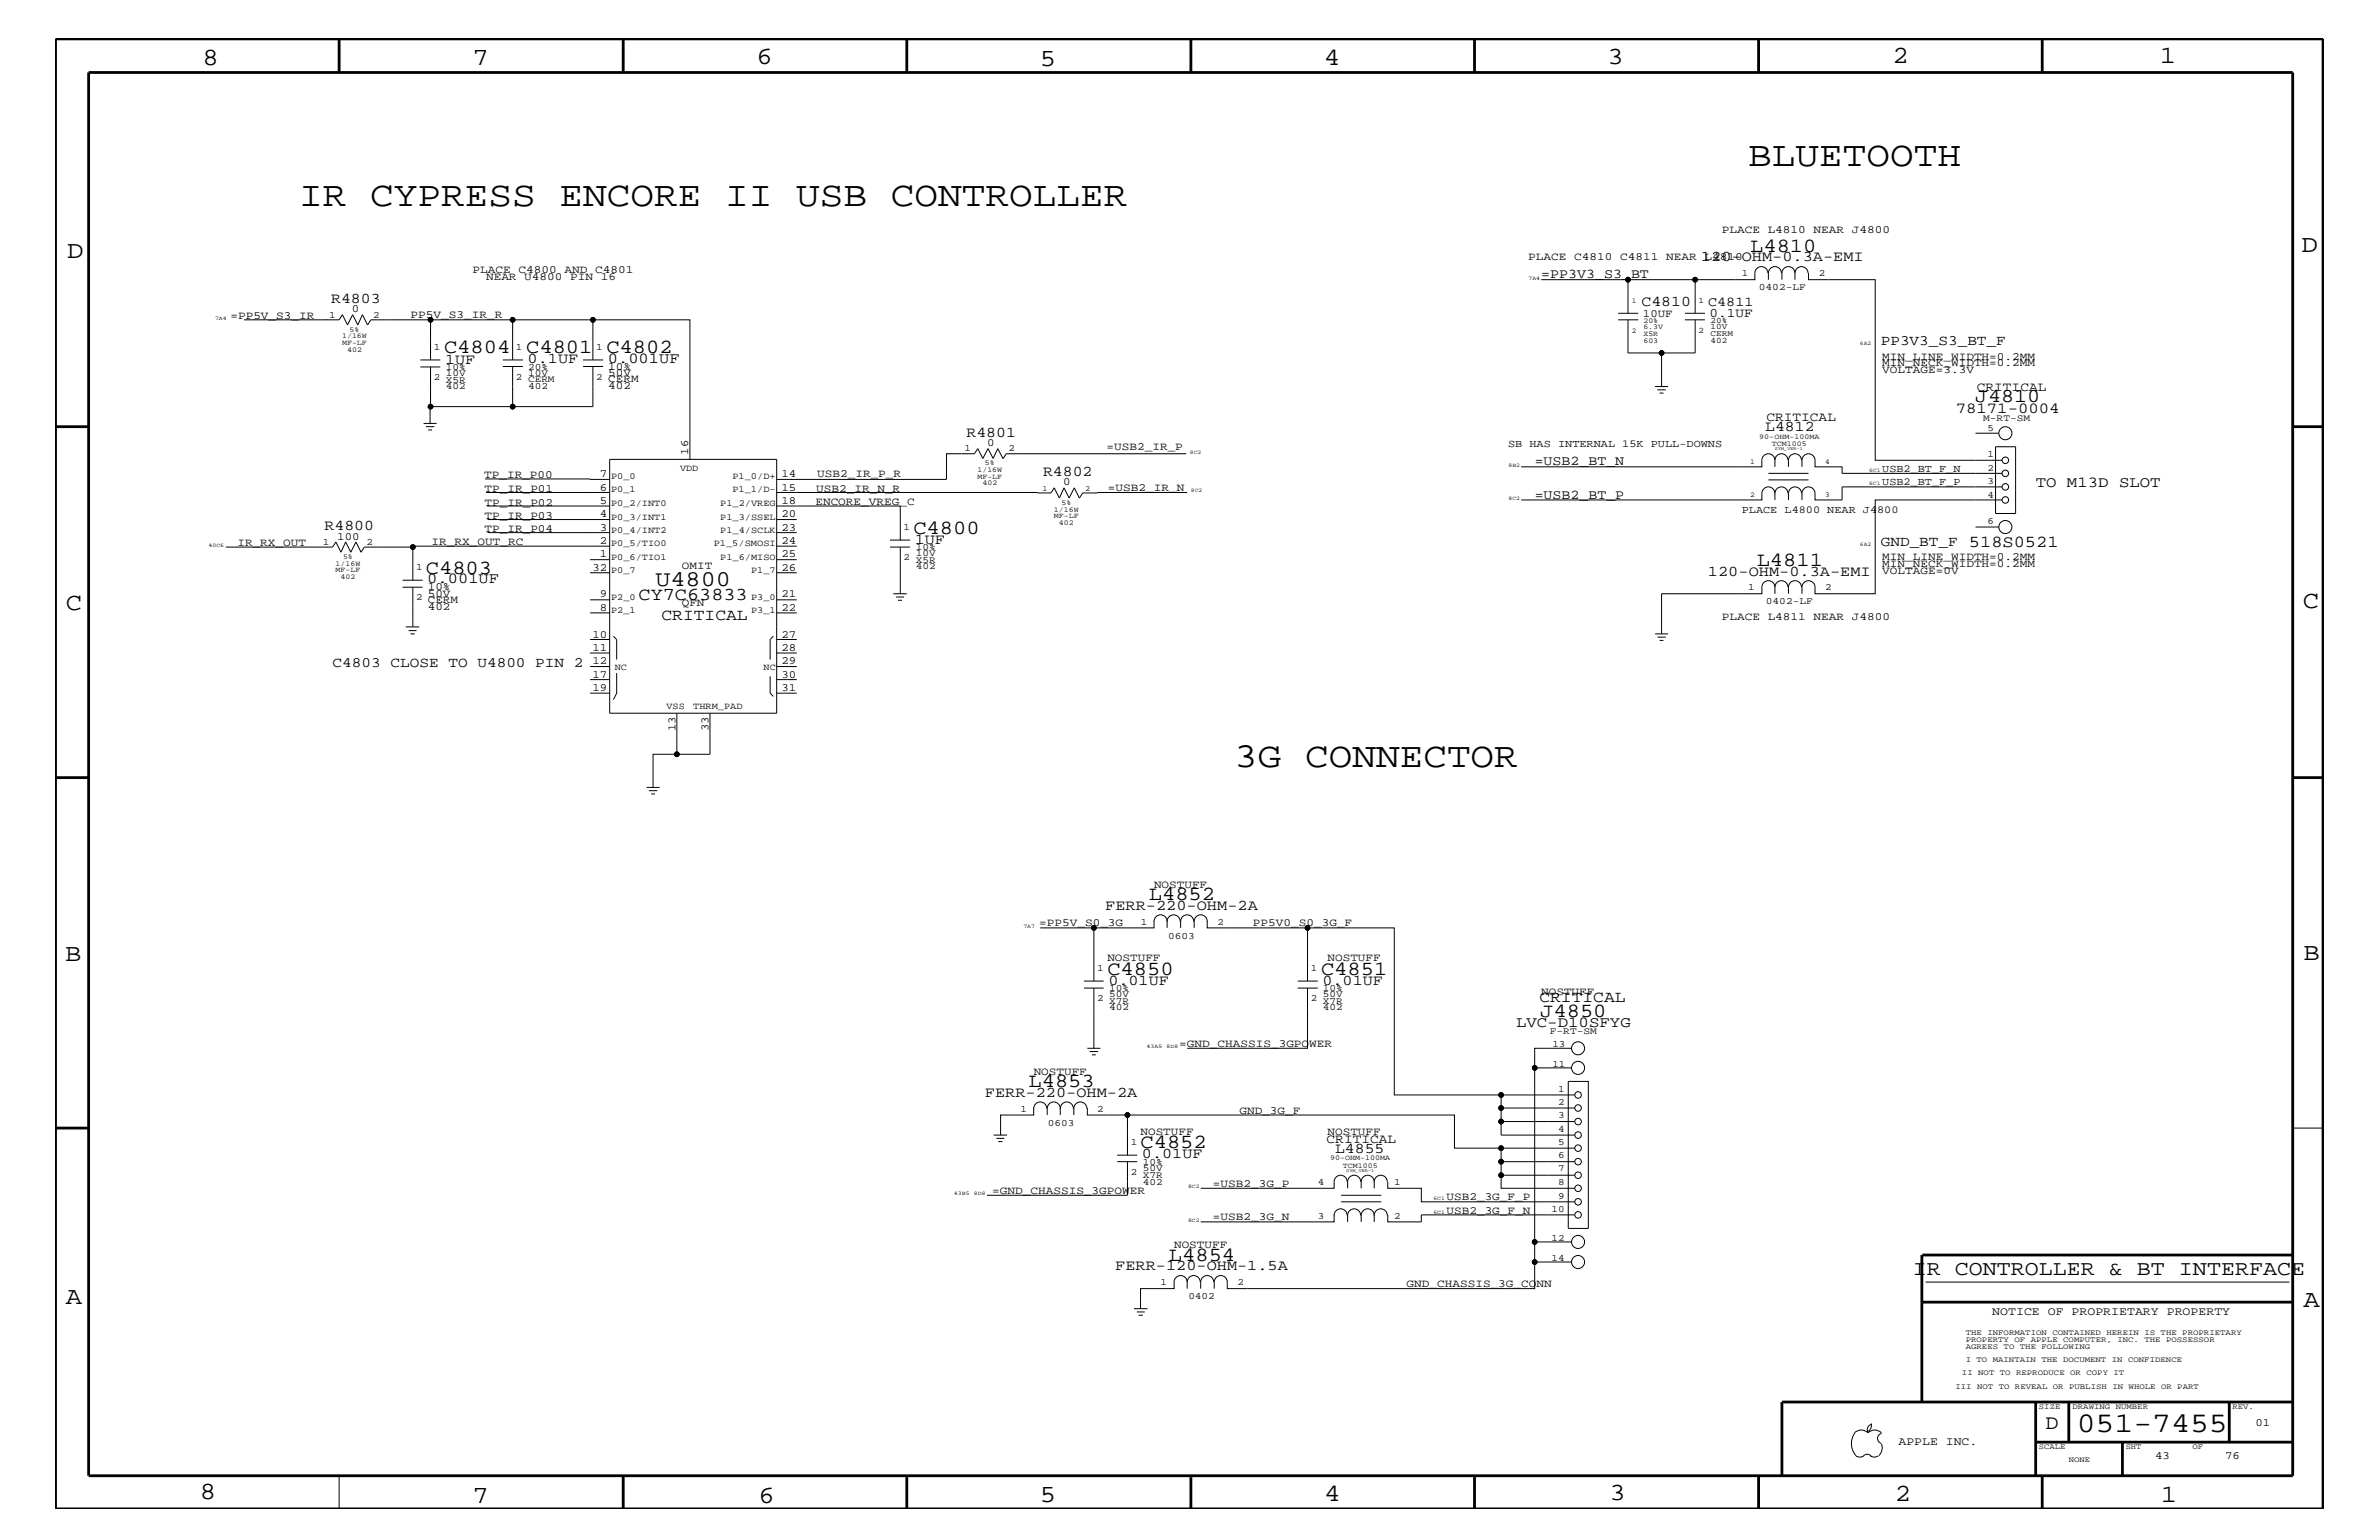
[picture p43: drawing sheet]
<svg xmlns="http://www.w3.org/2000/svg" width="432mm" height="279mm" viewBox="0 0 432 279" stroke-linecap="round" stroke-linejoin="round" font-family="sans-serif">
<defs><g id="words">
<g font-size="6.4">
<text x="317.3" y="30.2">BLUETOOTH</text>
<text x="54.3" y="37.4">IR CYPRESS ENCORE II USB CONTROLLER</text>
<text x="224" y="139.2">3G CONNECTOR</text>
</g>
<text font-size="5.2" x="376.9" y="259.9">051-7455</text>
<g font-size="4.5">
<text x="36.7" y="11.7">8</text>
<text x="85.8" y="11.7">7</text>
<text x="137.3" y="11.5">6</text>
<text x="240.3" y="11.7">4</text>
<text x="291.8" y="11.5">3</text>
<text x="343.5" y="11.5">2</text>
<text x="392" y="11.5">1</text>
<text x="188.7" y="12.1">5</text>
<text x="12.2" y="46.8">D</text>
<text x="417.7" y="45.7">D</text>
<text x="11.9" y="110.6">C</text>
<text x="418" y="110.3">C</text>
<text x="11.9" y="174.3">B</text>
<text x="418.1" y="174.2">B</text>
<text x="11.9" y="236.7">A</text>
<text x="418.1" y="237.1">A</text>
<text x="36.2" y="271.9">8</text>
<text x="85.8" y="272.7">7</text>
<text x="137.7" y="272.7">6</text>
<text x="188.7" y="272.5">5</text>
<text x="240.4" y="272.3">4</text>
<text x="292.1" y="272.2">3</text>
<text x="343.9" y="272.3">2</text>
<text x="392.2" y="272.6">1</text>
</g>
<text font-size="4.1" x="119" y="106.4">U4800</text>
<text font-size="3.8" x="347.2" y="231.3">IR CONTROLLER &amp; BT INTERFACE</text>
<text font-size="3.7" x="371.3" y="259.3">D</text>
<g font-size="3.6">
<text x="317.7" y="45.7">L4810</text>
<text x="80.6" y="64.1">C4804</text>
<text x="95.5" y="64">C4801</text>
<text x="110.1" y="64">C4802</text>
<text x="358.5" y="73">J4810</text>
<text x="165.8" y="96.8">C4800</text>
<text x="77.3" y="104.1">C4803</text>
<text x="318.9" y="102.7">L4811</text>
<text x="208.5" y="163.4">L4852</text>
<text x="201" y="176.8">C4850</text>
<text x="239.8" y="176.8">C4851</text>
<text x="279.6" y="184.4">J4850</text>
<text x="186.7" y="197.3">L4853</text>
<text x="207" y="208.3">C4852</text>
<text x="212.2" y="228.8">L4854</text>
</g>
<text font-size="3.3" x="115.9" y="108.8">CY7C63833</text>
<g font-size="3">
<text x="357.4" y="99.3">518S0521</text>
<text x="120.1" y="112.6">CRITICAL</text>
<text x="279.4" y="181.8">CRITICAL</text>
</g>
<g font-size="2.8">
<text x="110.3" y="65.9">0.001UF</text>
<text x="355" y="75">78171-0004</text>
<text x="369.5" y="88.3">TO M13D SLOT</text>
<text x="77.6" y="105.9">0.001UF</text>
<text x="275.2" y="186.3">LVC-D10SFYG</text>
</g>
<g font-size="2.7">
<text x="308.7" y="47.4">120-OHM-0.3A-EMI</text>
<text x="60.1" y="55">R4803</text>
<text x="297.9" y="55.6">C4810</text>
<text x="80.8" y="66">1UF</text>
<text x="95.8" y="65.9">0.1UF</text>
<text x="175.4" y="79.3">R4801</text>
<text x="320.4" y="78.3">L4812</text>
<text x="189.3" y="86.4">R4802</text>
<text x="58.9" y="96.2">R4800</text>
<text x="166" y="98.7">1UF</text>
<text x="310" y="104.4">120-OHM-0.3A-EMI</text>
<text x="200.6" y="165">FERR-220-OHM-2A</text>
<text x="201.2" y="178.7">0.01UF</text>
<text x="240" y="178.7">0.01UF</text>
<text x="178.8" y="199">FERR-220-OHM-2A</text>
<text x="242.3" y="209.2">L4855</text>
<text x="207.3" y="210.2">0.01UF</text>
<text x="202.4" y="230.5">FERR-120-OHM-1.5A</text>
</g>
<g font-size="2.6">
<text x="341.4" y="62.6">PP3V3_S3_BT_F</text>
<text x="341.4" y="99">GND_BT_F</text>
<text x="60.4" y="121">C4803 CLOSE TO U4800 PIN 2</text>
</g>
<g font-size="2.5">
<text x="279.7" y="50.5">=PP3V3_S3_BT</text>
<text x="310" y="55.6">C4811</text>
<text x="278.6" y="84.4">=USB2_BT_N</text>
<text x="278.6" y="90.5">=USB2_BT_P</text>
</g>
<g font-size="2.4">
<text x="310.3" y="57.4">0.1UF</text>
<text x="358.8" y="70.9">CRITICAL</text>
<text x="320.6" y="76.4">CRITICAL</text>
<text x="240.8" y="207.3">CRITICAL</text>
</g>
<g font-size="2.1">
<text x="361.6" y="238.6">NOTICE OF PROPRIETARY PROPERTY</text>
<text x="344.6" y="262.2">APPLE INC.</text>
</g>
<g font-size="2">
<text x="277.4" y="47.1">PLACE C4810 C4811 NEAR L4810</text>
<text x="312.5" y="42.3">PLACE L4810 NEAR J4800</text>
<text x="85.8" y="49.6">PLACE C4800 AND C4801</text>
<text x="88.2" y="50.7">NEAR U4800 PIN 16</text>
<text x="41.8" y="57.9">=PP5V_S3_IR</text>
<text x="63.8" y="56.7">0</text>
<text x="74.5" y="57.7">PP5V_S3_IR_R</text>
<text x="298.2" y="57.4">10UF</text>
<text x="341.6" y="65.3">MIN_LINE_WIDTH=0.2MM</text>
<text x="110.4" y="67.1">10%</text>
<text x="110.4" y="69.4">CERM</text>
<text x="110.4" y="68.2">50V</text>
<text x="110.4" y="70.6">402</text>
<text x="341.6" y="66.5">MIN_NECK_WIDTH=0.2MM</text>
<text x="341.6" y="67.7">VOLTAGE=3.3V</text>
<text x="124.9" y="82.5" transform="rotate(-90 124.9 82.5)">16</text>
<text x="179.2" y="81">0</text>
<text x="200.8" y="81.6">=USB2_IR_P</text>
<text x="87.9" y="86.7">TP_IR_P00</text>
<text x="88" y="89.3">TP_IR_P01</text>
<text x="108.9" y="86.6">7</text>
<text x="108.9" y="89">6</text>
<text x="141.8" y="86.6">14</text>
<text x="141.8" y="89">15</text>
<text x="148.2" y="89.4">USB2_IR_N_R</text>
<text x="148.3" y="86.5">USB2_IR_P_R</text>
<text x="193" y="88.1">0</text>
<text x="201.1" y="89">=USB2_IR_N</text>
<text x="88" y="91.8">TP_IR_P02</text>
<text x="88" y="94.2">TP_IR_P03</text>
<text x="108.9" y="91.5">5</text>
<text x="108.9" y="93.8">4</text>
<text x="141.8" y="91.5">18</text>
<text x="141.8" y="93.8">20</text>
<text x="148" y="91.6">ENCORE_VREG_C</text>
<text x="43.1" y="99">IR_RX_OUT</text>
<text x="61.2" y="97.9">100</text>
<text x="78.3" y="98.8">IR_RX_OUT_RC</text>
<text x="88" y="96.5">TP_IR_P04</text>
<text x="108.9" y="96.3">3</text>
<text x="108.9" y="98.7">2</text>
<text x="108.9" y="101.1">1</text>
<text x="141.8" y="96.3">23</text>
<text x="141.8" y="98.7">24</text>
<text x="141.8" y="101.1">25</text>
<text x="341.6" y="101.6">MIN_LINE_WIDTH=0.2MM</text>
<text x="77.6" y="107.1">10%</text>
<text x="107.5" y="103.6">32</text>
<text x="123.8" y="103.3">OMIT</text>
<text x="141.8" y="103.6">26</text>
<text x="341.6" y="104.1">VOLTAGE=0V</text>
<text x="341.6" y="102.9">MIN_NECK_WIDTH=0.2MM</text>
<text x="77.6" y="108.2">50V</text>
<text x="77.6" y="109.4">CERM</text>
<text x="77.6" y="110.6">402</text>
<text x="108.9" y="108.4">9</text>
<text x="108.9" y="110.9">8</text>
<text x="123.7" y="110">QFN</text>
<text x="141.8" y="108.4">21</text>
<text x="141.8" y="110.9">22</text>
<text x="312.5" y="112.6">PLACE L4811 NEAR J4800</text>
<text x="107.5" y="115.7">10</text>
<text x="107.5" y="118.1">11</text>
<text x="141.8" y="115.7">27</text>
<text x="141.8" y="118.1">28</text>
<text x="107.5" y="120.5">12</text>
<text x="107.5" y="123">17</text>
<text x="107.5" y="125.4">19</text>
<text x="141.8" y="120.5">29</text>
<text x="141.8" y="123">30</text>
<text x="141.8" y="125.4">31</text>
<text x="122.6" y="132.7" transform="rotate(-90 122.6 132.7)">13</text>
<text x="128.6" y="132.7" transform="rotate(-90 128.6 132.7)">33</text>
<text x="209.5" y="161.1">NOSTUFF</text>
<text x="188.6" y="168.1">=PP5V_S0_3G</text>
<text x="227.4" y="168.1">PP5V0_S0_3G_F</text>
<text x="201" y="174.4">NOSTUFF</text>
<text x="241" y="174.4">NOSTUFF</text>
<text x="279.7" y="180.5">NOSTUFF</text>
<text x="214" y="189.9">=GND_CHASSIS_3GPOWER</text>
<text x="187.6" y="195">NOSTUFF</text>
<text x="225" y="202">GND_3G_F</text>
<text x="207" y="205.9">NOSTUFF</text>
<text x="241" y="205.9">NOSTUFF</text>
<text x="220.1" y="215.3">=USB2_3G_P</text>
<text x="180.1" y="216.6">=GND_CHASSIS_3GPOWER</text>
<text x="220.1" y="221.4">=USB2_3G_N</text>
<text x="262.6" y="220.2">USB2_3G_F_N</text>
<text x="262.6" y="217.8">USB2_3G_F_P</text>
<text x="213.1" y="226.5">NOSTUFF</text>
<text x="255.3" y="233.5">GND_CHASSIS_3G_CONN</text>
<text x="409.4" y="258.7">01</text>
<text x="391.2" y="264.7">43</text>
<text x="403.9" y="264.7">76</text>
</g>
<g font-size="1.9">
<text x="273.7" y="81.1">SB HAS INTERNAL 15K PULL-DOWNS</text>
<text x="341.6" y="85.6">USB2_BT_F_N</text>
<text x="341.6" y="88.1">USB2_BT_F_P</text>
<text x="316.1" y="93.2">PLACE L4800 NEAR J4800</text>
</g>
<g font-size="1.8">
<text x="316.1" y="50.2">1</text>
<text x="319.2" y="52.7">0402-LF</text>
<text x="330.1" y="50.2">2</text>
<text x="59.8" y="57.7">1</text>
<text x="67.7" y="57.7">2</text>
<text x="78.7" y="63.5">1</text>
<text x="93.6" y="63.4">1</text>
<text x="108.2" y="63.4">1</text>
<text x="78.7" y="68.9">2</text>
<text x="80.9" y="70.6">402</text>
<text x="80.9" y="69.5">X5R</text>
<text x="80.9" y="67.2">10%</text>
<text x="80.9" y="68.3">10V</text>
<text x="93.6" y="68.9">2 CERM</text>
<text x="95.8" y="70.6">402</text>
<text x="95.8" y="67.1">20%</text>
<text x="95.8" y="68.2">10V</text>
<text x="108.2" y="68.9">2</text>
<text x="360" y="76.4">M-RT-SM</text>
<text x="175.1" y="81.9">1</text>
<text x="183" y="81.9">2</text>
<text x="360.8" y="78.2">5</text>
<text x="360.8" y="83">1</text>
<text x="360.8" y="85.4">2</text>
<text x="360.8" y="87.8">3</text>
<text x="360.8" y="95.1">6</text>
<text x="360.8" y="90.3">4</text>
<text x="58.6" y="98.8">1</text>
<text x="66.5" y="98.8">2</text>
<text x="164" y="96.2">1</text>
<text x="164" y="101.6">2</text>
<text x="166.2" y="101">10V</text>
<text x="166.2" y="99.9">10%</text>
<text x="75.5" y="103.5">1</text>
<text x="166.2" y="102.1">X5R</text>
<text x="166.2" y="103.3">402</text>
<text x="317.3" y="107.1">1</text>
<text x="331.3" y="107.1">2</text>
<text x="75.5" y="108.9">2</text>
<text x="320.5" y="109.7">0402-LF</text>
<text x="207.1" y="167.8">1</text>
<text x="221" y="167.8">2</text>
<text x="212" y="170.3">0603</text>
<text x="199.1" y="176.2">1</text>
<text x="201.3" y="179.9">10%</text>
<text x="237.9" y="176.2">1</text>
<text x="240.1" y="179.9">10%</text>
<text x="199.1" y="181.6">2</text>
<text x="201.3" y="181">50V</text>
<text x="201.3" y="183.3">402</text>
<text x="201.3" y="182.1">X7R</text>
<text x="237.9" y="181.6">2</text>
<text x="240.1" y="183.3">402</text>
<text x="240.1" y="182.1">X7R</text>
<text x="240.1" y="181">50V</text>
<text x="281.3" y="187.6">F-RT-SM</text>
<text x="281.8" y="189.9">13</text>
<text x="281.8" y="193.6">11</text>
<text x="185.3" y="201.7">1</text>
<text x="199.1" y="201.7">2</text>
<text x="282.8" y="198.1">1</text>
<text x="282.8" y="200.4">2</text>
<text x="282.8" y="202.9">3</text>
<text x="190.2" y="204.2">0603</text>
<text x="205.2" y="207.7">1</text>
<text x="282.8" y="205.3">4</text>
<text x="282.8" y="207.7">5</text>
<text x="205.2" y="213.2">2 X7R</text>
<text x="207.4" y="214.9">402</text>
<text x="207.4" y="211.4">10%</text>
<text x="207.4" y="212.5">50V</text>
<text x="239.2" y="215">4</text>
<text x="253.1" y="215">1</text>
<text x="282.8" y="210.2">6</text>
<text x="282.8" y="212.5">7</text>
<text x="282.8" y="215">8</text>
<text x="239.2" y="221.1">3</text>
<text x="253.1" y="221.1">2</text>
<text x="281.6" y="219.8">10</text>
<text x="282.8" y="217.5">9</text>
<text x="281.6" y="225.1">12</text>
<text x="210.7" y="233.2">1</text>
<text x="224.6" y="233.2">2</text>
<text x="281.6" y="228.7">14</text>
<text x="215.7" y="235.7">0402</text>
</g>
<g font-size="1.7">
<text x="110.9" y="89.4">P0_1</text>
<text x="110.9" y="87">P0_0</text>
<text x="123.4" y="85.4">VDD</text>
<text x="132.9" y="89.4">P1_1/D-</text>
<text x="132.9" y="87">P1_0/D+</text>
<text x="110.9" y="94.3">P0_3/INT1</text>
<text x="110.9" y="91.8">P0_2/INT0</text>
<text x="130.7" y="94.3">P1_3/SSEL</text>
<text x="130.7" y="91.8">P1_2/VREG</text>
<text x="110.9" y="96.6">P0_4/INT2</text>
<text x="110.9" y="99.1">P0_5/TIO0</text>
<text x="110.9" y="101.5">P0_6/TIO1</text>
<text x="129.5" y="99.1">P1_5/SMOSI</text>
<text x="130.7" y="101.5">P1_6/MISO</text>
<text x="130.7" y="96.6">P1_4/SCLK</text>
<text x="110.9" y="103.9">P0_7</text>
<text x="136.3" y="103.9">P1_7</text>
<text x="110.9" y="111.2">P2_1</text>
<text x="110.9" y="108.8">P2_0</text>
<text x="136.3" y="111.2">P3_1</text>
<text x="136.3" y="108.8">P3_0</text>
<text x="111.6" y="121.5">NC</text>
<text x="138.6" y="121.5">NC</text>
<text x="121" y="128.6">VSS</text>
<text x="125.8" y="128.6">THRM_PAD</text>
</g>
<g font-size="1.5">
<text x="308.3" y="55">1</text>
<text x="310.5" y="58.6">20%</text>
<text x="310.5" y="59.7">10V</text>
<text x="308.3" y="60.4">2</text>
<text x="310.5" y="60.9">CERM</text>
<text x="310.5" y="62.2">402</text>
</g>
<g font-size="1.4">
<text x="296.2" y="55">1</text>
<text x="298.3" y="58.6">20%</text>
<text x="298.3" y="59.7">6.3V</text>
<text x="62.1" y="62.6">MF-LF</text>
<text x="62.1" y="61.4">1/16W</text>
<text x="63" y="63.9">402</text>
<text x="63.5" y="60.2">5%</text>
<text x="296.2" y="60.4">2</text>
<text x="298.3" y="62.2">603</text>
<text x="298.3" y="60.9">X5R</text>
<text x="319.3" y="79.6">90-OHM-100MA</text>
<text x="321.6" y="80.9">TCM1005</text>
<text x="177.4" y="86.9">MF-LF</text>
<text x="177.4" y="85.7">1/16W</text>
<text x="178.3" y="88.1">402</text>
<text x="178.8" y="84.4">5%</text>
<text x="189.2" y="89">1</text>
<text x="196.9" y="89">2</text>
<text x="317.7" y="84.1">1</text>
<text x="331.3" y="84.1">4</text>
<text x="191.3" y="92.8">1/16W</text>
<text x="191.3" y="94">MF-LF</text>
<text x="192.2" y="95.2">402</text>
<text x="192.7" y="91.6">5%</text>
<text x="317.7" y="90.1">2</text>
<text x="331.3" y="90.1">3</text>
<text x="62.3" y="101.4">5%</text>
<text x="60.9" y="102.6">1/16W</text>
<text x="60.9" y="103.8">MF-LF</text>
<text x="61.8" y="105">402</text>
<text x="241.4" y="210.5">90-OHM-100MA</text>
<text x="243.7" y="211.9">TCM1005</text>
<text x="356.8" y="242.3">THE INFORMATION CONTAINED HEREIN IS THE PROPRIETARY</text>
<text x="356.8" y="243.5">PROPERTY OF APPLE COMPUTER, INC. THE POSSESSOR</text>
<text x="356.8" y="244.7">AGREES TO THE FOLLOWING</text>
<text x="354.9" y="252">III NOT TO REVEAL OR PUBLISH IN WHOLE OR PART</text>
<text x="356.1" y="249.5">II NOT TO REPRODUCE OR COPY IT</text>
<text x="356.8" y="247.1">I TO MAINTAIN THE DOCUMENT IN CONFIDENCE</text>
<text x="370.1" y="255.6">SIZE</text>
<text x="376.2" y="255.6">DRAWING NUMBER</text>
<text x="405.2" y="255.6">REV.</text>
<text x="370.1" y="262.9">SCALE</text>
<text x="385.8" y="262.9">SHT</text>
<text x="397.9" y="262.9">OF</text>
<text x="375.5" y="265.3">NONE</text>
</g>
<g font-size="1">
<text x="277.5" y="50.7">7A4</text>
<text x="39" y="58">7A4</text>
<text x="337.6" y="62.6">6A2</text>
<text x="216" y="82.3">8C2</text>
<text x="216.2" y="89.4">8C2</text>
<text x="273.8" y="84.7">8B2</text>
<text x="339.3" y="85.6">6C1</text>
<text x="339.3" y="88.1">6C1</text>
<text x="273.8" y="90.7">8C2</text>
<text x="37.8" y="99.3">40C6</text>
<text x="337.6" y="99">6A2</text>
<text x="185.8" y="168.3">7A7</text>
<text x="208.1" y="190.2">43A5</text>
<text x="211.8" y="190.2">8D8</text>
<text x="215.6" y="215.6">8C2</text>
<text x="173.1" y="216.9">43B5</text>
<text x="176.8" y="216.9">8D8</text>
<text x="215.6" y="221.7">8C2</text>
<text x="260.2" y="220.2">6C1</text>
<text x="260.2" y="217.8">6C1</text>
</g>
<g font-size=".8">
<text x="322.2" y="81.7">SYM_VER-1</text>
<text x="244.3" y="212.7">SYM_VER-1</text>
</g>
</g></defs>
<g fill="none" stroke="#000" stroke-width=".18">
<path d="M44.3 58h17.3l.5-.9 1 1.9 .9-1.9 .9 1.9 .9-1.9 .9 1.9 .6-1h10.8v7.3M59.3 57.9l-.1 .1M78.1 58h14.9M93 58h14.6v7.3M93 58v7.3M107.6 58h17.6v25.3M279.7 50.7h28M293.7 58h3.6M293.7 56.8h3.6M295.5 50.7v6.1M295.5 58v6h6.1M305.8 58h3.7"/>
<path d="M305.8 56.8h3.7M307.7 58v6h-6.1v6.1M320.9 49.6a1.19 1.19 0 0 0-1.2-1.2 1.19 1.19 0 0 0-1.2 1.2v1.1h-10.8v6.1M323.3 49.6a1.19 1.19 0 0 0-1.1-1.2 1.19 1.19 0 0 0-1.2 1.2v1.1M325.8 49.6a1.19 1.19 0 0 0-1.2-1.2 1.19 1.19 0 0 0-1.2 1.2v1.1M325.8 49.6a1.19 1.19 0 0 1 1.2-1.2 1.19 1.19 0 0 1 1.2 1.2M325.8 49.6v1.1M328.3 49.6v1.1h12.1v32.8h23M76.3 65.3h3.6M76.3 66.6h3.6M76.9 76.8h2.3M77.3 77.4h1.5"/>
<path d="M77.7 78h.7M78.1 66.6v7.2M91.3 66.5h3.6M91.3 65.3h3.6M93 73.8h-14.9v3M93 66.5v7.3h14.6v-7.3M105.8 66.5h3.7M105.8 65.3h3.7M300.4 70.1h2.4M300.8 70.7h1.5M301.2 71.3h.7M358.6 78.6h4.2"/>
<path d="M41 99.3h19.4l.6-1 .9 1.9 .8-1.9 1 1.9 .9-1.9 .9 1.9 .6-.9h8.8M88.1 86.9l22.6 .1M88.2 89.4h22.5M88.4 91.8h22.3M88.5 96.6h22.2M88.5 94.3h22.2M107.2 96.5l-.1 .1M110.7 99.1h-35.8v6.2M110.7 83.3h30.3v46.1h-30.3zM141 96.6h3.6M141 89.4h49.8l.5-.9 1 1.9 .8-1.9 1 1.9 .9-1.9 .9 1.9 .6-1h19M141 91.8h22.4v6.2"/>
<path d="M141 99.1h3.6M141 94.3h3.6M144.7 86.9l-.1 .1M161.5 99.3h3.7M161.5 98h3.7M163.4 99.3v8.4M182 83.2l-.9-1.8-.8 1.8-1-1.8-.9 1.8-.9-1.8-.6 .9h-5.1v4.7h-30.8M215.3 82.3h-32.7l-.6 1M321 85.9h7.3M321 87.1h7.3M322.2 83.5a1.19 1.19 0 0 0-1.2-1.2 1.19 1.19 0 0 0-1.2 1.2v1.2h-43.7M322.2 89.5a1.19 1.19 0 0 0-1.2-1.2 1.19 1.19 0 0 0-1.2 1.2v1.2h-43.7"/>
<path d="M322.2 83.5a1.19 1.19 0 0 1 1.1-1.2 1.19 1.19 0 0 1 1.2 1.2M322.2 89.5a1.19 1.19 0 0 1 1.1-1.2 1.19 1.19 0 0 1 1.2 1.2M322.2 83.5v1.2M322.2 89.5v1.2M327 83.5a1.19 1.19 0 0 0-1.2-1.2 1.19 1.19 0 0 0-1.2 1.2v1.2M327 89.5a1.19 1.19 0 0 0-1.2-1.2 1.19 1.19 0 0 0-1.2 1.2v1.2M327.1 84.7v-1.2a1.19 1.19 0 0 1 1.2-1.2 1.19 1.19 0 0 1 1.1 1.2v1.2h4.9v1.2h29.1M358.6 95.6h4.2M362.2 81.1h3.6v12.1h-3.6zM363.4 88.3h-29.1v2.4h-4.9v-1.2a1.19 1.19 0 0 0-1.1-1.2 1.19 1.19 0 0 0-1.2 1.2v1.2M363.4 90.7h-23v17h-11v-1.2a1.19 1.19 0 0 0-1.1-1.1 1.19 1.19 0 0 0-1.2 1.1v1.2M73.1 106.5h3.6"/>
<path d="M73.1 105.3h3.6M73.7 113.7h2.4M74.2 114.4h1.4M74.5 115h.8M74.9 106.5v7.2M107.1 118.5h3.6M107.1 108.8h3.6M107.1 111.2h3.6M107.1 116h3.6M107.1 103.9h3.6M107.1 101.5h3.6M111.3 115.4l.6 .6v3.7"/>
<path d="M140.4 115.4l-.6 .6v3.7M141 118.5h3.6M141 108.8h3.6M141 111.2h3.6M141 116h3.6M141 103.9h3.6M141 101.5h3.6M162.1 107.7h2.5M162.6 108.3h1.5M163 108.9h.7M300.4 115h2.4M300.8 115.6h1.5"/>
<path d="M301.2 116.2h.7M322.2 106.5a1.19 1.19 0 0 0-1.2-1.1 1.19 1.19 0 0 0-1.2 1.1v1.2h-18.2v7.3M322.2 106.5a1.19 1.19 0 0 1 1.1-1.1 1.19 1.19 0 0 1 1.2 1.1M322.2 106.5v1.2M327 106.5a1.19 1.19 0 0 0-1.2-1.1 1.19 1.19 0 0 0-1.2 1.1v1.2M107.1 120.9h3.6M107.1 123.3h3.6M107.1 125.8h3.6M111.9 122.1v3.7l-.6 1.1M122.9 129.4v7.4M128.9 129.4v7.4h-10.4v6.1M139.8 122.7v3.1l.6 .6"/>
<path d="M141 120.9h3.6M141 123.3h3.6M141 125.8h3.6M117.3 142.9h2.4M117.8 143.5h1.5M118.2 144h.7M196.8 179.3h3.5M196.8 178h3.5M198.5 168.3v9.7M198.5 179.3v10.9M209.5 167.1v1.2h-20.7M209.5 167.2a1.19 1.19 0 0 1 1.2-1.2 1.19 1.19 0 0 1 1.1 1.2 1.19 1.19 0 0 1 1.2-1.2 1.19 1.19 0 0 1 1.2 1.2"/>
<path d="M211.8 167.1v1.2M214.3 167.2a1.19 1.19 0 0 1 1.2-1.2 1.19 1.19 0 0 1 1.2 1.2M214.3 167.1v1.2M216.7 167.2a1.19 1.19 0 0 1 1.2-1.2 1.19 1.19 0 0 1 1.2 1.2M216.7 167.1v1.2M219.1 167.1v1.2h18.2v9.7M235.5 179.3h3.7M235.5 178h3.7M237.3 168.3h15.8v30.4h32.7M237.3 179.3v10.9h-21.8M197.4 190.2h2.3M197.8 190.8h1.5"/>
<path d="M198.2 191.4h.7M272.5 198.7v2.3M278.6 193.7v35.3M284.6 196.2h3.7v26.7h-3.7zM285.2 190.2h-6.6v3.5h6.6M180.3 205.9h2.5M180.8 206.5h1.5M181.2 207.1h.7M187.6 201v1.3h-6v3.6M187.6 201.1a1.19 1.19 0 0 1 1.2-1.2 1.19 1.19 0 0 1 1.2 1.2M190.1 201.1a1.19 1.19 0 0 1 1.2-1.2 1.19 1.19 0 0 1 1.1 1.2 1.19 1.19 0 0 1 1.2-1.2 1.19 1.19 0 0 1 1.2 1.2M190.1 201v1.3"/>
<path d="M192.4 201v1.3M194.9 201.1a1.19 1.19 0 0 1 1.2-1.2 1.19 1.19 0 0 1 1.2 1.2M194.9 201v1.3M197.4 201v1.3h7.2v7.3M202.8 210.8h3.6M202.8 209.6h3.6M204.6 202.3h59.4v6h21.8M204.6 210.8v6.1h-25.4M243.4 218h7.3M243.4 216.9h7.3M244.5 214.4a1.19 1.19 0 0 0-1.2-1.2 1.19 1.19 0 0 0-1.2 1.2v1.2h-24.2M247 214.4a1.19 1.19 0 0 0-1.2-1.2 1.19 1.19 0 0 0-1.2 1.2v1.2"/>
<path d="M249.4 214.4a1.19 1.19 0 0 1 1.2-1.2 1.19 1.19 0 0 1 1.2 1.2M249.4 214.4a1.19 1.19 0 0 0-1.2-1.2 1.19 1.19 0 0 0-1.1 1.2v1.2M249.4 214.4v1.2M251.9 214.4v1.2h6.1v2.4h27.8M272.5 201v2.5h13.3M272.5 208.3v2.5h13.3M272.5 210.8v2.4h13.3M272.5 213.2v2.4h13.3M272.5 203.5v2.4h13.3M272.5 201h13.3M416.1 204.7h5.5M205.8 237.4h2.5"/>
<path d="M206.3 238h1.5M206.7 238.6h.7M215.5 232.6a1.19 1.19 0 0 0-1.2-1.2 1.19 1.19 0 0 0-1.2 1.2v1.2h-6.1v3.6M215.5 232.6a1.19 1.19 0 0 1 1.2-1.2 1.19 1.19 0 0 1 1.1 1.2M215.5 232.6v1.2M220.3 232.6a1.19 1.19 0 0 0-1.2-1.2 1.19 1.19 0 0 0-1.2 1.2v1.2M242.1 220.4v1.3h-24.2M242.1 220.5a1.19 1.19 0 0 1 1.2-1.2 1.19 1.19 0 0 1 1.2 1.2M244.6 220.5a1.19 1.19 0 0 1 1.2-1.2 1.19 1.19 0 0 1 1.2 1.2M244.6 220.4v1.3M247.1 220.5a1.19 1.19 0 0 1 1.1-1.2 1.19 1.19 0 0 1 1.2 1.2 1.19 1.19 0 0 1 1.2-1.2 1.19 1.19 0 0 1 1.2 1.2M247.1 220.4v1.3"/>
<path d="M249.4 220.4v1.3M251.9 220.4v1.3h6.1v-1.3h27.8M278.6 225.3h6.6M285.2 229h-6.6v4.8h-55.8v-1.2a1.19 1.19 0 0 0-1.2-1.2 1.19 1.19 0 0 0-1.2 1.2v1.2M349.5 232.6h66M336.6 260a1.69 1.69 0 0 1 2.4 0 1.72 1.72 0 0 1 2.5 0M339.6 258.3l.1 .1a1.27 1.27 0 0 1-.7 1.3M339.6 258.4a.99 .99 0 0 0-.6 1.4M61.6 267.7v6.1M336.6 260a3.3 3.3 0 0 0 .3 4.1M336.9 264.1l.7 .3 .7-.3M338.2 264.1l.7-.3 .7 .3"/>
<path d="M339.5 264.1l.7 .3 .7-.3M341.5 260.1a.93 .93 0 0 0-.7 .9 .93 .93 0 0 0 .7 .9M341.5 262l.1 .7a1.99 1.99 0 0 1-.6 1.4"/>
<circle cx="78.1" cy="58" r=".42"/>
<circle cx="93" cy="58" r=".42"/>
<circle cx="107.6" cy="58" r=".42"/>
<circle cx="295.5" cy="50.7" r=".42"/>
<circle cx="307.7" cy="50.7" r=".42"/>
<circle cx="78.1" cy="73.8" r=".42"/>
<circle cx="93" cy="73.8" r=".42"/>
<circle cx="301.6" cy="64" r=".42"/>
<circle cx="364" cy="78.6" r="1.19"/>
<circle cx="74.9" cy="99.3" r=".42"/>
<circle cx="364" cy="95.6" r="1.19"/>
<circle cx="364" cy="83.5" r=".59"/>
<circle cx="364" cy="90.7" r=".59"/>
<circle cx="364" cy="85.9" r=".59"/>
<circle cx="364" cy="88.3" r=".59"/>
<circle cx="122.9" cy="136.8" r=".42"/>
<circle cx="198.5" cy="168.3" r=".42"/>
<circle cx="237.3" cy="168.3" r=".42"/>
<circle cx="272.5" cy="198.7" r=".42"/>
<circle cx="278.6" cy="193.7" r=".42"/>
<circle cx="286.4" cy="193.7" r="1.19"/>
<circle cx="286.4" cy="190.2" r="1.19"/>
<circle cx="286.4" cy="198.7" r=".59"/>
<circle cx="204.6" cy="202.3" r=".42"/>
<circle cx="272.5" cy="210.8" r=".42"/>
<circle cx="272.5" cy="208.3" r=".42"/>
<circle cx="272.5" cy="201" r=".42"/>
<circle cx="272.5" cy="213.2" r=".42"/>
<circle cx="272.5" cy="203.5" r=".42"/>
<circle cx="286.4" cy="203.5" r=".59"/>
<circle cx="286.4" cy="213.2" r=".59"/>
<circle cx="286.4" cy="210.8" r=".59"/>
<circle cx="286.4" cy="218" r=".59"/>
<circle cx="286.4" cy="208.3" r=".59"/>
<circle cx="286.4" cy="215.6" r=".59"/>
<circle cx="286.4" cy="205.9" r=".59"/>
<circle cx="286.4" cy="201" r=".59"/>
<circle cx="278.6" cy="229" r=".42"/>
<circle cx="278.6" cy="225.3" r=".42"/>
<circle cx="286.4" cy="225.3" r="1.19"/>
<circle cx="286.4" cy="229" r="1.19"/>
<circle cx="286.4" cy="220.4" r=".59"/>
</g>
<g fill="none" stroke="#000" stroke-width=".51">
<path d="M10.1 7.1h411.5v266.7h-411.5zM16.1 13.2h400v254.5h-400zM61.6 7.1v6.1M113.1 7.1v6.1M164.6 7.1v6.1M216.2 7.1v6.1M267.6 7.1v6.1M319.2 7.1v6.1M370.7 7.1v6.1M10.1 77.4h6M416.1 77.4h5.5M10.1 141.1h6"/>
<path d="M416.1 141.1h5.5M10.1 204.7h6M348.8 236.2h67.3M348.8 227.7v26.7M348.9 227.7h67.2M369.5 254.4v13.3M375.5 254.4v7.2M404.6 254.4v7.2M416.1 254.4h-92.7v13.3M113.1 267.7v6.1M164.6 267.7v6.1M216.2 268v5.8"/>
<path d="M267.6 267.7v6.1M319.2 267.7v6.1M369.5 261.6h46.6M370.7 267.7v6.1M385.2 261.6v6.1"/>
</g>
<g fill="#000">
<circle cx="78.1" cy="58" r=".42"/>
<circle cx="93" cy="58" r=".42"/>
<circle cx="107.6" cy="58" r=".42"/>
<circle cx="295.5" cy="50.7" r=".42"/>
<circle cx="307.7" cy="50.7" r=".42"/>
<circle cx="78.1" cy="73.8" r=".42"/>
<circle cx="93" cy="73.8" r=".42"/>
<circle cx="301.6" cy="64" r=".42"/>
<circle cx="74.9" cy="99.3" r=".42"/>
<circle cx="122.9" cy="136.8" r=".42"/>
<circle cx="198.5" cy="168.3" r=".42"/>
<circle cx="237.3" cy="168.3" r=".42"/>
<circle cx="272.5" cy="198.7" r=".42"/>
<circle cx="278.6" cy="193.7" r=".42"/>
<circle cx="204.6" cy="202.3" r=".42"/>
<circle cx="272.5" cy="210.8" r=".42"/>
<circle cx="272.5" cy="208.3" r=".42"/>
<circle cx="272.5" cy="201" r=".42"/>
<circle cx="272.5" cy="213.2" r=".42"/>
<circle cx="272.5" cy="203.5" r=".42"/>
<circle cx="278.6" cy="229" r=".42"/>
<circle cx="278.6" cy="225.3" r=".42"/>
</g>
<use href="#words"/>
</svg>
